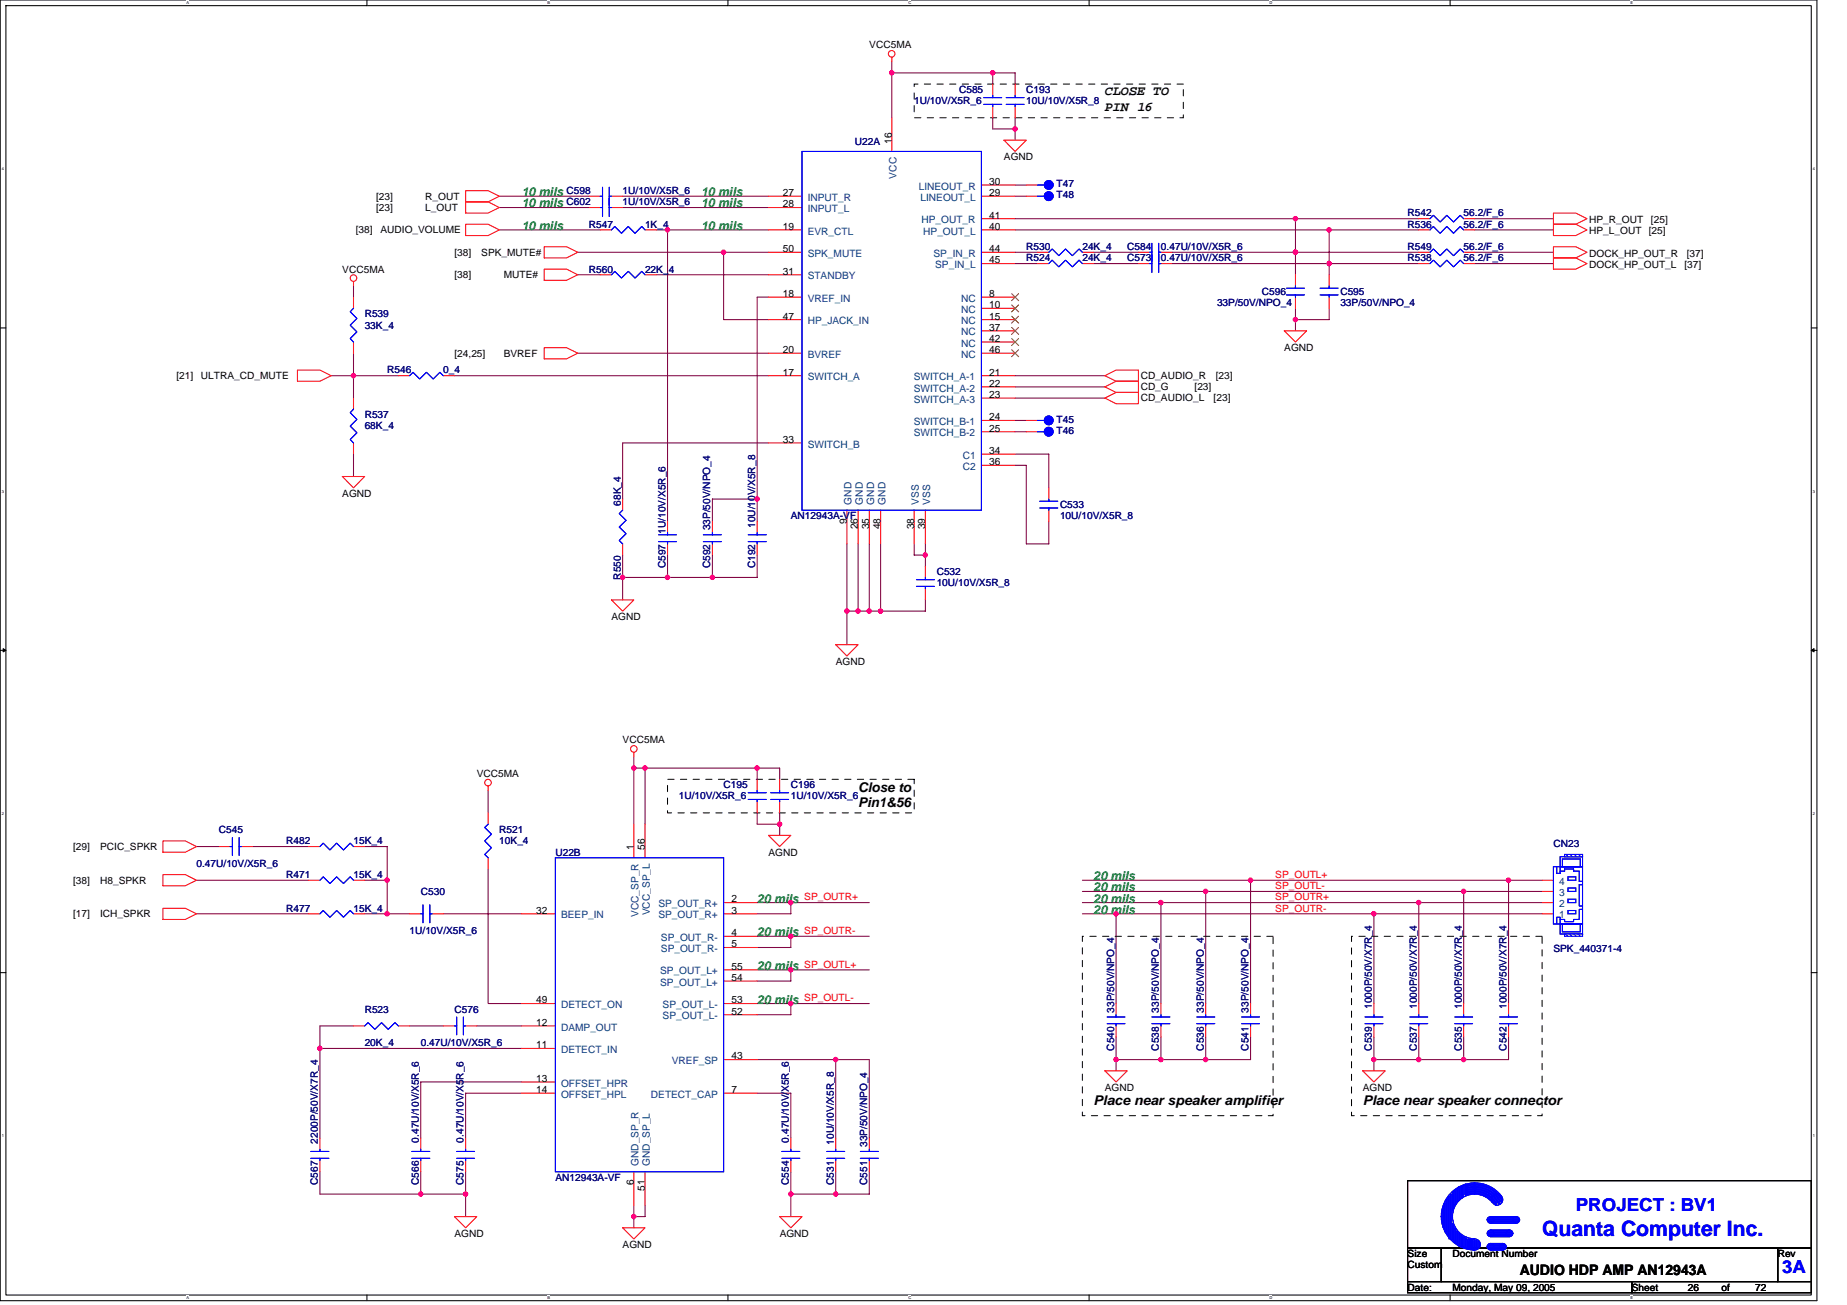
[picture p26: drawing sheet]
<svg xmlns="http://www.w3.org/2000/svg" width="297mm" height="210mm" viewBox="0 0 297 210" stroke-linecap="round" stroke-linejoin="round" font-family="sans-serif">
<defs><g id="words">
<text font-size="3.4" fill="#00f" x="248" y="198.9">Quanta Computer Inc.</text>
<g font-size="2.9" fill="#00f">
<text x="253.4" y="194.7">PROJECT : BV1</text>
<text x="286.6" y="204.8">3A</text>
</g>
<text font-size="2.3" x="244.4" y="205">AUDIO HDP AMP AN12943A</text>
<g font-size="2.2">
<text x="177.7" y="15.3">CLOSE TO</text>
<text x="177.7" y="17.8">PIN 16</text>
<text x="138" y="127.3">Close to</text>
<text x="138" y="129.8">Pin1&amp;56</text>
<text x="175.9" y="177.8">Place near speaker amplifier</text>
<text x="219.2" y="177.8">Place near speaker connector</text>
</g>
<g font-size="2" fill="#008000">
<text x="83.9" y="31.6">10 mils</text>
<text x="83.9" y="33.4">10 mils</text>
<text x="112.8" y="31.6">10 mils</text>
<text x="112.8" y="33.4">10 mils</text>
<text x="83.9" y="37">10 mils</text>
<text x="112.8" y="37">10 mils</text>
<text x="175.9" y="141.6">20 mils</text>
<text x="175.9" y="143.4">20 mils</text>
<text x="121.8" y="145.2">20 mils</text>
<text x="175.9" y="145.2">20 mils</text>
<text x="175.9" y="147">20 mils</text>
<text x="121.8" y="150.6">20 mils</text>
<text x="121.8" y="156">20 mils</text>
<text x="121.8" y="161.4">20 mils</text>
</g>
<g font-size="1.6">
<text x="139.8" y="7.8">VCC5MA</text>
<text x="143.4" y="23.1" transform="rotate(-90 143.4 23.1)">16</text>
<text x="159.1" y="29.7">30</text>
<text x="161.5" y="25.8">AGND</text>
<text x="60.5" y="32.1">[23]</text>
<text x="60.5" y="33.9">[23]</text>
<text x="68.4" y="32.1">R_OUT</text>
<text x="68.4" y="33.9">L_OUT</text>
<text x="125.9" y="31.5">27</text>
<text x="125.9" y="33.4">28</text>
<text x="159.1" y="35.2">41</text>
<text x="159.1" y="31.5">29</text>
<text x="255.6" y="35.9">HP_R_OUT</text>
<text x="265.5" y="35.9">[25]</text>
<text x="57.2" y="37.5">[38]</text>
<text x="61.2" y="37.5">AUDIO_VOLUME</text>
<text x="73.1" y="41.1">[38]</text>
<text x="77.4" y="41.1">SPK_MUTE#</text>
<text x="125.9" y="37">19</text>
<text x="125.9" y="40.6">50</text>
<text x="159.1" y="37">40</text>
<text x="159.1" y="40.6">44</text>
<text x="255.6" y="37.7">HP_L_OUT</text>
<text x="255.6" y="41.3">DOCK_HP_OUT_R</text>
<text x="265.2" y="37.7">[25]</text>
<text x="271.3" y="41.3">[37]</text>
<text x="55.1" y="43.8">VCC5MA</text>
<text x="73.1" y="44.7">[38]</text>
<text x="81" y="44.7">MUTE#</text>
<text x="125.9" y="44.2">31</text>
<text x="125.9" y="47.8">18</text>
<text x="159.1" y="47.8">8</text>
<text x="159.1" y="42.4">45</text>
<text x="255.6" y="43.1">DOCK_HP_OUT_L</text>
<text x="270.9" y="43.1">[37]</text>
<text x="125.9" y="51.4">47</text>
<text x="159.1" y="49.6">10</text>
<text x="159.1" y="51.4">15</text>
<text x="159.1" y="53.2">37</text>
<text x="73.1" y="57.4">[24,25]</text>
<text x="81" y="57.4">BVREF</text>
<text x="125.9" y="56.8">20</text>
<text x="159.1" y="55">42</text>
<text x="159.1" y="56.8">46</text>
<text x="206.5" y="56.5">AGND</text>
<text x="28.4" y="61">[21]</text>
<text x="32.3" y="61">ULTRA_CD_MUTE</text>
<text x="125.9" y="60.4">17</text>
<text x="159.1" y="60.4">21</text>
<text x="159.1" y="62.2">22</text>
<text x="159.1" y="64">23</text>
<text x="183.4" y="61">CD_AUDIO_R</text>
<text x="183.4" y="64.6">CD_AUDIO_L</text>
<text x="183.4" y="62.8">CD_G</text>
<text x="192.1" y="62.8">[23]</text>
<text x="195.2" y="64.6">[23]</text>
<text x="195.5" y="61">[23]</text>
<text x="125.9" y="71.2">33</text>
<text x="159.1" y="67.6">24</text>
<text x="159.1" y="69.4">25</text>
<text x="159.1" y="73">34</text>
<text x="159.1" y="74.8">36</text>
<text x="55.1" y="79.9">AGND</text>
<text x="136.2" y="84.2" transform="rotate(-90 136.2 84.2)">9</text>
<text x="138" y="85.2" transform="rotate(-90 138 85.2)">26</text>
<text x="139.8" y="85.2" transform="rotate(-90 139.8 85.2)">35</text>
<text x="141.6" y="85.2" transform="rotate(-90 141.6 85.2)">48</text>
<text x="147" y="85.2" transform="rotate(-90 147 85.2)">38</text>
<text x="148.8" y="85.2" transform="rotate(-90 148.8 85.2)">39</text>
<text x="98.3" y="99.7">AGND</text>
<text x="134.4" y="107">AGND</text>
<text x="100.1" y="119.6">VCC5MA</text>
<text x="76.7" y="125">VCC5MA</text>
<text x="11.8" y="136.7">[29]</text>
<text x="16.1" y="136.7">PCIC_SPKR</text>
<text x="101.9" y="136.7" transform="rotate(-90 101.9 136.7)">1</text>
<text x="103.7" y="136.7" transform="rotate(-90 103.7 136.7)">56</text>
<text x="123.6" y="137.6">AGND</text>
<text x="11.8" y="142.1">[38]</text>
<text x="16.1" y="142.1">H8_SPKR</text>
<text x="11.8" y="147.5">[17]</text>
<text x="16.1" y="147.5">ICH_SPKR</text>
<text x="86.2" y="147">32</text>
<text x="117.6" y="145.2">2</text>
<text x="117.6" y="147">3</text>
<text x="117.6" y="150.6">4</text>
<text x="117.6" y="152.4">5</text>
<text x="117.6" y="156">55</text>
<text x="86.2" y="161.4">49</text>
<text x="117.6" y="161.4">53</text>
<text x="117.6" y="157.8">54</text>
<text x="86.2" y="165">12</text>
<text x="117.6" y="163.2">52</text>
<text x="86.2" y="168.6">11</text>
<text x="117.6" y="170.4">43</text>
<text x="86.2" y="174">13</text>
<text x="86.2" y="175.8">14</text>
<text x="117.6" y="175.8">7</text>
<text x="177.7" y="175.5">AGND</text>
<text x="219.2" y="175.5">AGND</text>
<text x="101.9" y="190.6" transform="rotate(-90 101.9 190.6)">6</text>
<text x="103.7" y="191.6" transform="rotate(-90 103.7 191.6)">51</text>
<text x="73.1" y="198.9">AGND</text>
<text x="100.1" y="200.7">AGND</text>
<text x="125.4" y="198.9">AGND</text>
<text x="226.4" y="204">Custom</text>
<text x="226.4" y="202.2">Size</text>
<text x="233.6" y="202.2">Document Number</text>
<text x="285.9" y="202.2">Rev</text>
<text x="226.4" y="207.6">Date:</text>
<text x="233.6" y="207.6">Monday, May 09, 2005</text>
<text x="262.4" y="207.6">Sheet</text>
<text x="271.5" y="207.6">26</text>
<text x="276.9" y="207.6">of</text>
<text x="282.3" y="207.6">72</text>
</g>
<g font-size="1.6" fill="#000080">
<text x="147" y="16.8">1U/10V/X5R_6</text>
<text x="154.2" y="15">C585</text>
<text x="165.1" y="15">C193</text>
<text x="165.1" y="16.8">10U/10V/X5R_8</text>
<text x="137.5" y="23.3">U22A</text>
<text x="91.1" y="33">C602</text>
<text x="91.1" y="31.2">C598</text>
<text x="100.1" y="33">1U/10V/X5R_6</text>
<text x="100.1" y="31.2">1U/10V/X5R_6</text>
<text x="169.9" y="31.9">T48</text>
<text x="169.9" y="30.1">T47</text>
<text x="226.4" y="34.8">R542</text>
<text x="235.4" y="34.8">56.2/F_6</text>
<text x="94.7" y="36.6">R547</text>
<text x="103.7" y="36.6">1K_4</text>
<text x="165.1" y="40.2">R530</text>
<text x="174.1" y="40.2">24K_4</text>
<text x="181.3" y="40.2">C584</text>
<text x="186.7" y="40.2">0.47U/10V/X5R_6</text>
<text x="226.4" y="40.2">R549</text>
<text x="226.4" y="36.6">R536</text>
<text x="235.4" y="40.2">56.2/F_6</text>
<text x="235.4" y="36.6">56.2/F_6</text>
<text x="94.7" y="43.8">R560</text>
<text x="103.7" y="43.8">22K_4</text>
<text x="165.1" y="42">R524</text>
<text x="174.1" y="42">24K_4</text>
<text x="181.3" y="42">C573</text>
<text x="186.7" y="42">0.47U/10V/X5R_6</text>
<text x="202.9" y="47.4">C596</text>
<text x="215.6" y="47.4">C595</text>
<text x="226.4" y="42">R538</text>
<text x="235.4" y="42">56.2/F_6</text>
<text x="58.6" y="51">R539</text>
<text x="58.6" y="52.9">33K_4</text>
<text x="195.7" y="49.2">33P/50V/NPO_4</text>
<text x="215.6" y="49.2">33P/50V/NPO_4</text>
<text x="62.3" y="60">R546</text>
<text x="71.3" y="60">0_4</text>
<text x="58.6" y="67.3">R537</text>
<text x="58.6" y="69.1">68K_4</text>
<text x="169.9" y="69.8">T46</text>
<text x="169.9" y="68">T45</text>
<text x="99.8" y="81.3" transform="rotate(-90 99.8 81.3)">68K_4</text>
<text x="127.2" y="83.5">AN12943A-VF</text>
<text x="170.5" y="81.7">C533</text>
<text x="170.5" y="83.5">10U/10V/X5R_8</text>
<text x="107" y="85.9" transform="rotate(-90 107 85.9)">1U/10V/X5R_6</text>
<text x="114.2" y="85.3" transform="rotate(-90 114.2 85.3)">33P/50V/NPO_4</text>
<text x="121.5" y="84.9" transform="rotate(-90 121.5 84.9)">10U/10V/X5R_8</text>
<text x="99.8" y="93.2" transform="rotate(-90 99.8 93.2)">R550</text>
<text x="107" y="91.4" transform="rotate(-90 107 91.4)">C597</text>
<text x="114.2" y="91.4" transform="rotate(-90 114.2 91.4)">C592</text>
<text x="121.5" y="91.4" transform="rotate(-90 121.5 91.4)">C192</text>
<text x="150.6" y="92.5">C532</text>
<text x="150.6" y="94.3">10U/10V/X5R_8</text>
<text x="109.2" y="128.6">1U/10V/X5R_6</text>
<text x="116.4" y="126.8">C195</text>
<text x="127.2" y="126.8">C196</text>
<text x="127.2" y="128.6">1U/10V/X5R_6</text>
<text x="35.2" y="134">C545</text>
<text x="46" y="135.8">R482</text>
<text x="56.8" y="135.8">15K_4</text>
<text x="80.3" y="134">R521</text>
<text x="80.3" y="135.8">10K_4</text>
<text x="89.3" y="137.6">U22B</text>
<text x="249.8" y="136.2">CN23</text>
<text x="31.6" y="139.4">0.47U/10V/X5R_6</text>
<text x="46" y="141.2">R471</text>
<text x="56.8" y="141.2">15K_4</text>
<text x="67.7" y="143.9">C530</text>
<text x="46" y="146.6">R477</text>
<text x="56.8" y="146.6">15K_4</text>
<text x="65.9" y="150.2">1U/10V/X5R_6</text>
<text x="249.8" y="153.1">SPK_440371-4</text>
<text x="58.6" y="162.9">R523</text>
<text x="73.1" y="162.9">C576</text>
<text x="179.2" y="162.9" transform="rotate(-90 179.2 162.9)">33P/50V/NPO_4</text>
<text x="186.4" y="162.9" transform="rotate(-90 186.4 162.9)">33P/50V/NPO_4</text>
<text x="193.6" y="162.9" transform="rotate(-90 193.6 162.9)">33P/50V/NPO_4</text>
<text x="200.8" y="162.9" transform="rotate(-90 200.8 162.9)">33P/50V/NPO_4</text>
<text x="220.6" y="162.3" transform="rotate(-90 220.6 162.3)">1000P/50V/X7R_4</text>
<text x="227.9" y="162.3" transform="rotate(-90 227.9 162.3)">1000P/50V/X7R_4</text>
<text x="235.1" y="162.3" transform="rotate(-90 235.1 162.3)">1000P/50V/X7R_4</text>
<text x="242.3" y="162.3" transform="rotate(-90 242.3 162.3)">1000P/50V/X7R_4</text>
<text x="58.6" y="168.3">20K_4</text>
<text x="67.7" y="168.3">0.47U/10V/X5R_6</text>
<text x="179.2" y="169" transform="rotate(-90 179.2 169)">C540</text>
<text x="186.4" y="169" transform="rotate(-90 186.4 169)">C538</text>
<text x="193.6" y="169" transform="rotate(-90 193.6 169)">C536</text>
<text x="200.8" y="169" transform="rotate(-90 200.8 169)">C541</text>
<text x="220.6" y="169" transform="rotate(-90 220.6 169)">C539</text>
<text x="227.9" y="169" transform="rotate(-90 227.9 169)">C537</text>
<text x="235.1" y="169" transform="rotate(-90 235.1 169)">C535</text>
<text x="242.3" y="169" transform="rotate(-90 242.3 169)">C542</text>
<text x="51.1" y="184" transform="rotate(-90 51.1 184)">2200P/50V/X7R_4</text>
<text x="67.3" y="183.8" transform="rotate(-90 67.3 183.8)">0.47U/10V/X5R_6</text>
<text x="74.6" y="183.8" transform="rotate(-90 74.6 183.8)">0.47U/10V/X5R_6</text>
<text x="126.9" y="183.8" transform="rotate(-90 126.9 183.8)">0.47U/10V/X5R_6</text>
<text x="134.1" y="184.1" transform="rotate(-90 134.1 184.1)">10U/10V/X5R_8</text>
<text x="139.5" y="184.5" transform="rotate(-90 139.5 184.5)">33P/50V/NPO_4</text>
<text x="51.1" y="190.6" transform="rotate(-90 51.1 190.6)">C567</text>
<text x="67.3" y="190.6" transform="rotate(-90 67.3 190.6)">C566</text>
<text x="74.6" y="190.6" transform="rotate(-90 74.6 190.6)">C575</text>
<text x="89.3" y="189.9">AN12943A-VF</text>
<text x="126.9" y="190.6" transform="rotate(-90 126.9 190.6)">C554</text>
<text x="134.1" y="190.6" transform="rotate(-90 134.1 190.6)">C531</text>
<text x="139.5" y="190.6" transform="rotate(-90 139.5 190.6)">C551</text>
</g>
<g font-size="1.6" fill="#004080">
<text x="144.2" y="28.7" transform="rotate(-90 144.2 28.7)">VCC</text>
<text x="129.9" y="32.3">INPUT_R</text>
<text x="129.9" y="34.1">INPUT_L</text>
<text x="147.8" y="30.5">LINEOUT_R</text>
<text x="148" y="32.3">LINEOUT_L</text>
<text x="148.2" y="35.9">HP_OUT_R</text>
<text x="129.9" y="37.7">EVR_CTL</text>
<text x="129.9" y="41.3">SPK_MUTE</text>
<text x="148.5" y="37.7">HP_OUT_L</text>
<text x="150.1" y="41.3">SP_IN_R</text>
<text x="129.9" y="44.9">STANDBY</text>
<text x="150.4" y="43.1">SP_IN_L</text>
<text x="129.9" y="48.5">VREF_IN</text>
<text x="129.9" y="52.2">HP_JACK_IN</text>
<text x="154.6" y="48.5">NC</text>
<text x="154.6" y="50.3">NC</text>
<text x="154.6" y="52.2">NC</text>
<text x="154.6" y="54">NC</text>
<text x="129.9" y="57.6">BVREF</text>
<text x="154.6" y="55.8">NC</text>
<text x="154.6" y="57.6">NC</text>
<text x="129.9" y="61.2">SWITCH_A</text>
<text x="147" y="61.2">SWITCH_A-1</text>
<text x="147" y="63">SWITCH_A-2</text>
<text x="147" y="64.8">SWITCH_A-3</text>
<text x="129.9" y="72">SWITCH_B</text>
<text x="147" y="68.4">SWITCH_B-1</text>
<text x="147" y="70.2">SWITCH_B-2</text>
<text x="154.8" y="73.8">C1</text>
<text x="154.8" y="75.6">C2</text>
<text x="137" y="81.2" transform="rotate(-90 137 81.2)">GND</text>
<text x="138.8" y="81.2" transform="rotate(-90 138.8 81.2)">GND</text>
<text x="140.6" y="81.2" transform="rotate(-90 140.6 81.2)">GND</text>
<text x="142.4" y="81.2" transform="rotate(-90 142.4 81.2)">GND</text>
<text x="147.8" y="81.2" transform="rotate(-90 147.8 81.2)">VSS</text>
<text x="149.6" y="81.2" transform="rotate(-90 149.6 81.2)">VSS</text>
<text x="250.7" y="142.3">4</text>
<text x="90.2" y="147.7">BEEP_IN</text>
<text x="102.7" y="147.5" transform="rotate(-90 102.7 147.5)">VCC_SP_R</text>
<text x="104.5" y="147.2" transform="rotate(-90 104.5 147.2)">VCC_SP_L</text>
<text x="105.9" y="145.9">SP_OUT_R+</text>
<text x="105.9" y="147.7">SP_OUT_R+</text>
<text x="250.7" y="147.7">1</text>
<text x="250.7" y="145.9">2</text>
<text x="250.7" y="144.1">3</text>
<text x="106.3" y="151.3">SP_OUT_R-</text>
<text x="106.3" y="153.1">SP_OUT_R-</text>
<text x="106.2" y="156.7">SP_OUT_L+</text>
<text x="106.2" y="158.5">SP_OUT_L+</text>
<text x="90.2" y="162.2">DETECT_ON</text>
<text x="90.2" y="165.8">DAMP_OUT</text>
<text x="106.6" y="162.2">SP_OUT_L-</text>
<text x="106.6" y="164">SP_OUT_L-</text>
<text x="90.2" y="169.4">DETECT_IN</text>
<text x="108.1" y="171.2">VREF_SP</text>
<text x="90.2" y="174.8">OFFSET_HPR</text>
<text x="90.2" y="176.6">OFFSET_HPL</text>
<text x="104.7" y="176.6">DETECT_CAP</text>
<text x="102.7" y="187.6" transform="rotate(-90 102.7 187.6)">GND_SP_R</text>
<text x="104.5" y="187.6" transform="rotate(-90 104.5 187.6)">GND_SP_L</text>
</g>
<g font-size="1.6" fill="#f00">
<text x="205.1" y="141.2">SP_OUTL+</text>
<text x="205.1" y="143">SP_OUTL-</text>
<text x="129.3" y="144.8">SP_OUTR+</text>
<text x="205.1" y="144.8">SP_OUTR+</text>
<text x="205.1" y="146.6">SP_OUTR-</text>
<text x="129.3" y="150.2">SP_OUTR-</text>
<text x="129.3" y="155.6">SP_OUTL+</text>
<text x="129.3" y="161.1">SP_OUTL-</text>
</g>
<g font-size=".6">
<text x="30" y=".7">A</text>
<text x="88" y=".7">B</text>
<text x="146.1" y=".7">C</text>
<text x="204.2" y=".7">D</text>
<text x="262.2" y=".7">E</text>
<text x=".3" y="27.4">4</text>
<text x="291.5" y="27.4">4</text>
<text x=".3" y="79.2">3</text>
<text x="291.5" y="79.2">3</text>
<text x=".3" y="131.1">2</text>
<text x="291.5" y="131.1">2</text>
<text x=".3" y="182.9">1</text>
<text x="291.5" y="182.9">1</text>
<text x="30" y="209">A</text>
<text x="88" y="209">B</text>
<text x="146.1" y="209">C</text>
<text x="204.2" y="209">D</text>
<text x="262.2" y="209">E</text>
</g>
</g></defs>
<path d="M0 0h292.2v209.2h-292.2zM.9 .9h290.4v207.4h-290.4z" fill="none" stroke="#000" stroke-width=".17"/>
<g fill="#fff">
<path d="M30 .1h.4v.7h-.4z"/>
<path d="M30 208.4h.4v.7h-.4z"/>
</g>
<path d="M59 0v.9M59 208.3v.9" fill="none" stroke="#000" stroke-width=".17"/>
<g fill="#fff">
<path d="M88 .1h.4v.7h-.4z"/>
<path d="M88 208.4h.4v.7h-.4z"/>
</g>
<path d="M117.1 0v.9M117.1 208.3v.9" fill="none" stroke="#000" stroke-width=".17"/>
<g fill="#fff">
<path d="M146.1 .1h.4v.7h-.4z"/>
<path d="M146.1 208.4h.4v.7h-.4z"/>
</g>
<path d="M175.2 0v.9M175.2 208.3v.9" fill="none" stroke="#000" stroke-width=".17"/>
<g fill="#fff">
<path d="M204.2 .1h.4v.7h-.4z"/>
<path d="M204.2 208.4h.4v.7h-.4z"/>
</g>
<path d="M233.2 0v.9M233.2 208.3v.9" fill="none" stroke="#000" stroke-width=".17"/>
<g fill="#fff">
<path d="M262.2 .1h.4v.7h-.4z"/>
<path d="M262.2 208.4h.4v.7h-.4z"/>
<path d="M.3 26.8h.3v.7h-.3z"/>
<path d="M291.5 26.8h.4v.7h-.4z"/>
<path d="M.3 78.7h.3v.7h-.3z"/>
<path d="M291.5 78.7h.4v.7h-.4z"/>
</g>
<path d="M0 52.7h.9M291.3 52.7h.9" fill="none" stroke="#000" stroke-width=".17"/>
<g fill="#fff">
<path d="M.3 130.5h.3v.7h-.3z"/>
<path d="M291.5 130.5h.4v.7h-.4z"/>
</g>
<path d="M0 104.6h.9M291.3 104.6h.9" fill="none" stroke="#000" stroke-width=".17"/>
<path d="M.5 104.3l.4 .3-.4 .3zM291.3 104.6l.4-.3v.6z" fill="#000" stroke="#000" stroke-width=".16"/>
<g fill="#fff">
<path d="M.3 182.4h.3v.6h-.3z"/>
<path d="M291.5 182.4h.4v.6h-.4z"/>
</g>
<path d="M0 156.4h.9M291.3 156.4h.9M226.4 189.9h64.9v10.8h-64.9zM226.4 200.7h5.4v5.4h-5.4zM226.4 206.1h36v1.8h-36zM231.8 200.7h54.1v5.4h-54.1zM262.4 206.1h28.9v1.8h-28.9zM285.9 200.7h5.4v5.4h-5.4z" fill="none" stroke="#000" stroke-width=".17"/>
<g fill="none" stroke="#800040" stroke-width=".17">
<path d="M143.4 9.9v9M143.4 11.7h19.9v1.8M159.7 18.9v1.8h3.6v1.8M159.7 11.7v1.8M163.3 18.9v1.8M80.3 37h16.2M80.3 31.6h14.4M80.3 33.4h14.4M100.1 31.6h23.5M100.1 33.4h23.5M105.6 37h18M107.4 37v46.9"/>
<path d="M163.3 35.2h64.9M163.3 37h64.9M163.3 31.6h1.8M163.3 29.8h1.8M208.3 35.2v9M213.8 37v7.2M237.2 35.2h12.6M237.2 37h12.6M56.9 46v1.8M56.9 56.8v7.2M92.9 40.6h23.5v10.8h7.2M92.9 56.8h30.7"/>
<path d="M92.9 44.2h3.6M105.6 44.2h18M116.4 40.6h7.2M123.6 47.8h-1.8v36.1M163.3 42.4h3.6M163.3 40.6h3.6M175.9 42.4h7.2M175.9 40.6h7.2M188.5 42.4h39.7M188.5 40.6h39.7M208.3 49.6v3.6M213.8 49.6v1.8h-5.5"/>
<path d="M237.2 42.4h12.6M237.2 40.6h12.6M53.3 60.4h10.8M56.9 73v3.6M73.1 60.4h50.5M123.6 71.2h-23.5v9.1M163.3 73h5.4v5.5M163.3 74.8h1.8v12.7h3.6v-3.6M163.3 60.4h14.4M163.3 64h14.4M163.3 62.2h14.4M163.3 67.6h1.8"/>
<path d="M163.3 69.4h1.8M100.1 89.3v7.2M107.4 89.3v3.6M114.6 89.3v3.6M121.8 89.3v3.6h-21.7M121.8 80.3h-7.2v3.6M136.2 87.5v16.2M138 87.5v10.8M139.8 87.5v10.8M141.6 87.5v10.8M147 87.5v1.8h1.8M148.8 96.5v1.8h-12.6"/>
<path d="M148.8 87.5v3.6M31.6 136.2h3.6M40.6 136.2h9M58.6 136.2h3.7v10.8M78.5 139.8v21.6h5.4M78.5 127.1v3.6M101.9 121.7v10.9M101.9 123.5h23.5v1.8M103.7 123.5v9.1M121.8 123.5v1.8M121.8 130.7v1.9h3.6M125.4 130.7v3.7"/>
<path d="M31.6 147h18M31.6 141.6h18M58.6 147h7.3M58.6 141.6h3.7M71.3 147h12.6M121.8 150.6h5.4v1.8h-5.4M121.8 145.2h18M121.8 156h18M127.2 150.6h12.6M127.2 145.2v1.8h-5.4M127.2 156v1.8h-5.4M174.1 145.2h73.9"/>
<path d="M174.1 147h73.9M174.1 141.6h73.9M174.1 143.4h73.9M179.5 147v14.4M186.7 145.2v16.2M193.9 143.4v18M201.1 141.6v19.8M221 147v14.4M228.2 145.2v16.2M235.4 143.4v18M242.6 141.6v19.8M51.5 168.6h32.4"/>
<path d="M56.9 165h-5.4v18M65.9 165h5.4M76.7 165h7.2M83.9 175.8h-9v7.2M83.9 174h-16.2v9M121.8 161.4h5.4v1.8h-5.4M121.8 170.4h18v12.6M121.8 175.8h5.4v7.2M127.2 161.4h12.6M134.4 170.4v12.6M179.5 166.8v5.4M186.7 166.8v3.6"/>
<path d="M193.9 166.8v3.6M201.1 166.8v3.6h-21.6M221 166.8v5.4M228.2 166.8v3.6M235.4 166.8v3.6M242.6 166.8v3.6h-21.6M51.5 188.5v3.6h23.4M67.7 188.5v3.6M74.9 188.5v7.2M101.9 193.9v3.6M103.7 193.9v1.8h-1.8M127.2 188.5v7.2"/>
<path d="M134.4 188.5v3.6M139.8 188.5v3.6h-12.6"/>
</g>
<g fill="#f0f" stroke="#f0f" stroke-width=".17">
<circle cx="101.9" cy="123.5" r=".35"/>
<circle cx="139.8" cy="98.3" r=".35"/>
<circle cx="138" cy="98.3" r=".35"/>
<circle cx="136.2" cy="98.3" r=".35"/>
<circle cx="141.6" cy="98.3" r=".35"/>
<circle cx="101.9" cy="195.7" r=".35"/>
<circle cx="127.2" cy="150.6" r=".35"/>
<circle cx="127.2" cy="145.2" r=".35"/>
<circle cx="127.2" cy="161.4" r=".35"/>
<circle cx="127.2" cy="156" r=".35"/>
<circle cx="134.4" cy="170.4" r=".35"/>
<circle cx="134.4" cy="192.1" r=".35"/>
<circle cx="127.2" cy="192.1" r=".35"/>
<circle cx="51.4" cy="168.6" r=".35"/>
<circle cx="74.9" cy="192.1" r=".35"/>
<circle cx="67.7" cy="192.1" r=".35"/>
<circle cx="62.3" cy="147" r=".35"/>
<circle cx="62.3" cy="141.6" r=".35"/>
<circle cx="148.8" cy="89.3" r=".35"/>
<circle cx="208.3" cy="35.2" r=".35"/>
<circle cx="213.7" cy="37" r=".35"/>
<circle cx="208.3" cy="40.6" r=".35"/>
<circle cx="213.7" cy="42.4" r=".35"/>
<circle cx="208.3" cy="51.4" r=".35"/>
<circle cx="159.6" cy="11.7" r=".35"/>
<circle cx="56.8" cy="60.4" r=".35"/>
<circle cx="116.4" cy="40.6" r=".35"/>
<circle cx="121.8" cy="80.3" r=".35"/>
<circle cx="114.6" cy="92.9" r=".35"/>
<circle cx="100.1" cy="92.9" r=".35"/>
<circle cx="107.3" cy="37" r=".35"/>
<circle cx="107.3" cy="92.9" r=".35"/>
<circle cx="193.9" cy="170.4" r=".35"/>
<circle cx="186.7" cy="170.4" r=".35"/>
<circle cx="186.7" cy="145.2" r=".35"/>
<circle cx="228.2" cy="145.2" r=".35"/>
<circle cx="242.6" cy="141.6" r=".35"/>
<circle cx="235.4" cy="170.4" r=".35"/>
<circle cx="228.2" cy="170.4" r=".35"/>
<circle cx="179.5" cy="170.4" r=".35"/>
<circle cx="220.9" cy="147" r=".35"/>
<circle cx="201.1" cy="141.6" r=".35"/>
<circle cx="235.4" cy="143.4" r=".35"/>
<circle cx="179.5" cy="147" r=".35"/>
<circle cx="193.9" cy="143.4" r=".35"/>
<circle cx="220.9" cy="170.4" r=".35"/>
<circle cx="143.4" cy="11.7" r=".35"/>
<circle cx="163.2" cy="20.7" r=".35"/>
<circle cx="125.4" cy="132.6" r=".35"/>
<circle cx="103.7" cy="123.5" r=".35"/>
<circle cx="121.8" cy="123.5" r=".35"/>
</g>
<g fill="none" stroke="#f00" stroke-width=".17">
<path d="M143.4 9.2v.7M143.4 18.9v5.5M159.7 13.5v1.8M159.7 17.1v1.8M163.3 13.5v1.8M163.3 17.1v1.8M74.9 30.7h3.6l1.8 .9-1.8 .9h-3.6zM74.9 32.5h3.6l1.8 .9-1.8 .9h-3.6zM74.9 36.1h3.6l1.8 .9-1.8 .9h-3.6zM87.5 39.7h3.6l1.8 .9-1.8 .9h-3.6zM94.7 31.6h1.8M94.7 33.4h1.8"/>
<path d="M96.5 37h1.8M98.3 31.6h1.8M98.3 33.4h1.8M103.7 37h1.9M123.6 31.6h5.4M123.6 37h5.4M123.6 33.4h5.4M157.8 31.6h5.5M157.8 29.8h5.5M157.8 37h5.5M157.8 35.2h5.5M161.5 22.5h3.6l-1.8 1.9z"/>
<path d="M165.1 31.6h1.8M165.1 29.8h1.8M228.2 37h1.8M228.2 35.2h1.8M235.4 37h1.8M235.4 35.2h1.8M249.8 34.3h3.6l1.8 .9-1.8 .9h-3.6zM249.8 36.1h3.6l1.8 .9-1.8 .9h-3.6zM249.8 39.7h3.6l1.8 .9-1.8 .9h-3.6zM47.8 59.5h3.7l1.8 .9-1.8 .9h-3.7zM56.9 45.3v.7M56.9 47.8v1.8"/>
<path d="M56.9 55v1.8M87.5 55.9h3.6l1.8 .9-1.8 .9h-3.6zM87.5 43.3h3.6l1.8 .9-1.8 .9h-3.6zM123.6 40.6h5.4M123.6 47.8h5.4M123.6 51.4h5.4M123.6 56.8h5.4M123.6 44.2h5.4M157.8 40.6h5.5M157.8 42.4h5.5M157.8 47.8h5.5M157.8 49.6h5.5"/>
<path d="M157.8 51.4h5.5M157.8 53.2h5.5M157.8 55h5.5M157.8 56.8h5.5M166.9 40.6h1.8M166.9 42.4h1.8M174.1 40.6h1.8M174.1 42.4h1.8M183.1 40.6h1.8M183.1 42.4h1.8M186.7 40.6h1.8M186.7 42.4h1.8"/>
<path d="M206.5 53.2h3.6l-1.8 1.8zM208.3 44.2v1.8M208.3 47.8v1.8M213.8 44.2v1.8M213.8 47.8v1.8M228.2 40.6h1.8M228.2 42.4h1.8M235.4 40.6h1.8M235.4 42.4h1.8M249.8 41.5h3.6l1.8 .9-1.8 .9h-3.6zM55.1 76.6h3.5l-1.7 1.9zM56.9 64v1.8"/>
<path d="M56.9 71.2v1.8M64.1 60.4h1.8M71.3 60.4h1.8M123.6 60.4h5.4M123.6 71.2h5.4M157.8 60.4h5.5M157.8 69.4h5.5M157.8 67.6h5.5M157.8 62.2h5.5M157.8 64h5.5M157.8 73h5.5M157.8 74.8h5.5"/>
<path d="M165.1 69.4h1.8M165.1 67.6h1.8M168.7 78.5v1.8M177.7 60.4l1.8-.9h3.6v1.8h-3.6zM177.7 64l1.8-.9h3.6v1.8h-3.6zM177.7 62.2l1.8-.9h3.6v1.8h-3.6zM98.3 96.5h3.6l-1.8 1.8zM100.1 80.3v1.8M100.1 87.5v1.8M107.4 83.9v1.8M107.4 87.5v1.8M114.6 83.9v1.8"/>
<path d="M114.6 87.5v1.8M121.8 83.9v1.8M121.8 87.5v1.8M136.2 82.1v5.4M138 82.1v5.4M139.8 82.1v5.4M141.6 82.1v5.4M147 82.1v5.4M148.8 82.1v5.4M148.8 91.1v1.8M148.8 94.7v1.8M168.7 82.1v1.8"/>
<path d="M134.4 103.7h3.6l-1.8 1.8zM26.2 135.3h3.6l1.8 .9-1.8 .9h-3.6zM35.2 136.2h1.8M38.8 136.2h1.8M49.6 136.2h1.9M56.9 136.2h1.7M78.5 126.4v.7M78.5 130.7v1.9M78.5 138v1.8M101.9 121v.7M101.9 132.6v5.4M103.7 132.6v5.4"/>
<path d="M123.6 134.4h3.6l-1.8 1.8zM125.4 125.3v1.8M125.4 128.9v1.8M26.2 140.7h3.6l1.8 .9-1.8 .9h-3.6zM26.2 146.1h3.6l1.8 .9-1.8 .9h-3.6zM49.6 141.6h1.9M56.9 141.6h1.7M65.9 147h1.8M69.5 147h1.8M83.9 147h5.4M116.4 147h5.4M116.4 145.2h5.4"/>
<path d="M116.4 150.6h5.4M116.4 152.4h5.4M116.4 156h5.4M116.4 157.8h5.4M248 147h1.8M248 145.2h1.8M248 141.6h1.8M248 143.4h1.8M56.9 165h1.7M64.1 165h1.8M71.3 165h1.8M74.9 165h1.8"/>
<path d="M83.9 165h5.4M83.9 161.4h5.4M83.9 175.8h5.4M83.9 168.6h5.4M83.9 174h5.4M116.4 161.4h5.4M116.4 163.2h5.4M116.4 170.4h5.4M116.4 175.8h5.4M177.7 172.2h3.6l-1.8 1.8zM179.5 161.4v1.8M179.5 165v1.8"/>
<path d="M186.7 161.4v1.8M186.7 165v1.8M193.9 161.4v1.8M193.9 165v1.8M201.1 161.4v1.8M201.1 165v1.8M219.2 172.2h3.6l-1.8 1.8zM221 161.4v1.8M221 165v1.8M228.2 161.4v1.8M228.2 165v1.8M235.4 161.4v1.8"/>
<path d="M235.4 165v1.8M242.6 161.4v1.8M242.6 165v1.8M51.5 183v1.8M51.5 186.7v1.8M67.7 183v1.8M67.7 186.7v1.8M73.1 195.7h3.6l-1.8 1.8zM74.9 183v1.8M74.9 186.7v1.8M100.1 197.5h3.6l-1.8 1.8zM101.9 188.5v5.4"/>
<path d="M103.7 188.5v5.4M125.4 195.7h3.6l-1.8 1.8zM134.4 183v1.8M134.4 186.7v1.8M139.8 183v1.8M139.8 186.7v1.8"/>
<circle cx="143.4" cy="8.7" r=".53"/>
<circle cx="56.9" cy="44.7" r=".53"/>
<circle cx="78.5" cy="125.9" r=".53"/>
<circle cx="101.9" cy="120.5" r=".53"/>
</g>
<path d="M147 13.5h43.3v5.4h-43.3zM107.4 125.3h39.6v5.4h-39.6zM174.1 150.6h30.6v28.9h-30.6zM217.4 150.6h30.6v28.9h-30.6z" fill="none" stroke="#000" stroke-width=".16" stroke-dasharray="1 1 1 1 1 1 1 1"/>
<g fill="#00f" stroke="#00f" stroke-width=".17">
<circle cx="168.7" cy="31.5" r=".71"/>
<circle cx="168.7" cy="29.7" r=".71"/>
<circle cx="168.7" cy="69.4" r=".71"/>
<circle cx="168.7" cy="67.6" r=".71"/>
</g>
<g fill="none" stroke="#00f" stroke-width=".17">
<path d="M158.2 15.7h2.9M158.2 16.8h2.9M159.7 15.3v.4M159.7 16.8v.3M161.8 15.7h2.9M161.8 16.8h2.9M163.3 15.3v.4M163.3 16.8v.3M96.5 31.6h.4M96.5 33.4h.4M96.9 30.1v4.7M98 31.6h.3"/>
<path d="M98 33.4h.3M98 30.1v4.7M98.3 37l.6-.6 1 1.1 1.1-1.1 1.1 1.1 1.1-1.1 .5 .6M129 24.4h28.8v57.7h-28.8zM166.9 31.6h1.1M166.9 29.8h1.1M185.2 39.1v4.7M186.3 39.1v4.7M230 35.2l.5-.6 1.1 1.1 1.1-1.1 1.1 1.1 1-1.1 .6 .6M230 37l.5-.6 1.1 1.1 1.1-1.1 1.1 1.1 1-1.1 .6 .6M56.9 49.6l-.6 .5 1.1 1.1-1.1 1.1 1.1 1.1-1.1 1.1 .6 .5M168.7 40.6l.5-.6 1.1 1.1 1.1-1.1 1.1 1.1 1-1.1 .6 .6"/>
<path d="M168.7 42.4l.5-.6 1.1 1.1 1.1-1.1 1.1 1.1 1-1.1 .6 .6M184.9 40.6h.3M184.9 42.4h.3M186.3 40.6h.4M186.3 42.4h.4M206.9 47.4h2.9M206.9 46.4h2.9M208.3 46v.4M208.3 47.4v.4M212.3 47.4h2.9M212.3 46.4h2.9M213.8 46v.4"/>
<path d="M213.8 47.4v.4M230 40.6l.5-.6 1.1 1.1 1.1-1.1 1.1 1.1 1-1.1 .6 .6M230 42.4l.5-.6 1.1 1.1 1.1-1.1 1.1 1.1 1-1.1 .6 .6M56.9 65.8l-.6 .6 1.1 1.1-1.1 1 1.1 1.1-1.1 1.1 .6 .5M65.9 60.4l.5-.5 1.1 1.1 1.1-1.1 1.1 1.1 1-1.1 .6 .5M166.9 69.4h1.1M166.9 67.6h1.1M100.1 82.1l-.5 .5 1.1 1.1-1.1 1.1 1.1 1.1-1.1 1 .5 .6M105.9 87.1h2.9M105.9 86h2.9M107.4 85.7v.3M107.4 87.1v.4"/>
<path d="M113.1 87.1h2.9M113.1 86h2.9M114.6 85.7v.3M114.6 87.1v.4M120.3 87.1h2.9M120.3 86h2.9M121.8 85.7v.3M121.8 87.1v.4M147.4 93.2h2.9M147.4 94.3h2.9M148.8 92.9v.3M148.8 94.3v.4"/>
<path d="M167.2 80.6h2.9M167.2 81.7h2.9M168.7 80.3v.3M168.7 81.7v.4M37 136.2h.4M37.4 134.7v2.9M38.5 136.2h.3M38.5 134.7v2.9M51.5 136.2l.5-.6 1.1 1.1 1-1.1 1.1 1.1 1.1-1.1 .6 .6M78.5 132.6l-.5 .5 1 1.1-1 1.1 1 1.1-1 1 .5 .6M89.3 138h27.1v50.5h-27.1zM123.9 128.6h2.9"/>
<path d="M123.9 127.5h2.9M125.4 127.1v.4M125.4 128.6v.3M249.8 139.4h4.7v9.2h-4.7zM250.4 139.4v1.1h.5v-1.1M250.9 137.8h3.6v1.6h-3.6zM251.3 138.2h2.8v1.2h-2.8zM51.5 141.6l.5-.6 1.1 1.1 1-1.1 1.1 1.1 1.1-1.1 .6 .6M67.7 147h.3M68 145.5v2.9M69.1 147h.4M69.1 145.5v2.9"/>
<path d="M250.4 148.6v-1.1h.5v1.1M250.9 140.1h.7v-.3h1.5v.3h.9v1.7h.5M250.9 148.6h3.6v1.6h-3.6zM251.3 148.6h2.8v1.3h-2.8zM252.2 146.5h1.2v.5h-1.2zM252.2 144.6h1.2v.6h-1.2zM252.2 142.8h1.2v.6h-1.2zM252.2 141h1.2v.6h-1.2zM254.5 142.3h-.5v3.4h.5M254.5 146.3h-.5v1.6h-.9v.4h-1.5v-.4h-.7M58.6 165l.6-.5 1.1 1.1 1.1-1.1 1 1.1 1.1-1.1 .6 .5M73.1 165h.3"/>
<path d="M73.4 163.6v2.9M74.5 165h.4M74.5 163.6v2.9M178.1 164.7h2.8M178.1 163.6h2.8M179.5 163.2v.4M179.5 164.7v.3M185.2 164.7h2.9M185.2 163.6h2.9M186.7 163.2v.4M186.7 164.7v.3M192.5 164.7h2.9"/>
<path d="M192.5 163.6h2.9M193.9 163.2v.4M193.9 164.7v.3M199.7 164.7h2.9M199.7 163.6h2.9M201.1 163.2v.4M201.1 164.7v.3M219.5 164.7h2.9M219.5 163.6h2.9M221 163.2v.4M221 164.7v.3M226.7 164.7h2.9"/>
<path d="M226.7 163.6h2.9M228.2 163.2v.4M228.2 164.7v.3M234 164.7h2.8M234 163.6h2.8M235.4 163.2v.4M235.4 164.7v.3M241.2 164.7h2.8M241.2 163.6h2.8M242.6 163.2v.4M242.6 164.7v.3M50 186.3h2.9"/>
<path d="M50 185.2h2.9M51.5 184.8v.4M51.5 186.3v.4M66.2 186.3h2.9M66.2 185.2h2.9M67.7 184.8v.4M67.7 186.3v.4M73.4 186.3h2.9M73.4 185.2h2.9M74.9 184.8v.4M74.9 186.3v.4M133 186.3h2.8"/>
<path d="M133 185.2h2.8M134.4 184.8v.4M134.4 186.3v.4M138.4 186.3h2.9M138.4 185.2h2.9M139.8 184.8v.4M139.8 186.3v.4M232 194.4v2.5l.2 .6v-3.6l.1-.4v4.5l.2 .2v-5.1l.2-.3v5.8l.2 .1v-6.1l.1-.2v6.9M233.2 199.3v-7l.2-.2v7.4h.2v-2.7l.2 .3v2.5l.2 .2v-2.3l.1 .3v2.2l.2 .2v-2.2l.2 .2v2.2h.2v-2l.1 .2v2h.2v-1.9l.2 .2v1.7l.2 .1v-1.8l.2 .2v1.6h.2v-1.4M233.6 191.7v3.1l.2-.6v-2.5l.2-.2v2.4l.1-.2v-2.4l.2-.1v2.1l.2-.2v-2.1h.2v2l.1-.2v-1.8l.2-.2v1.8l.2-.2v-1.6l.2-.2v1.8M235.6 190.6l.2-.1v1.8l-.2-.2zM235.8 199.1v.2h.1v1.4h.2v-1.4h.2v1.6h-.4l.6-1.6v1.6l.2-.2v-1.4l.1 .3v1.3h.2v-1.4h.2v1.4h.2v-1.4h.1v1.4l.2-.2v-1.1l.2 .2v.8"/>
<path d="M235.8 191.6l1.3-.3a4.3 4.3 0 0 1 3.9 2.4M235.8 191.4a4.6 4.6 0 0 1 5.4 2.3M235.8 191.2l1.3-.2a4.7 4.7 0 0 1 4.2 2.4M235.8 191a4.9 4.9 0 0 1 5.6 2.4M235.8 192.2a3.8 3.8 0 0 1 4.7 1.7M235.8 192l1.3-.3a3.9 3.9 0 0 1 3.6 2.2M235.8 191.8a4.2 4.2 0 0 1 4.9 1.7M235.9 190.8l1.2-.2a5 5 0 0 1 4.5 2.6M235.9 192.1v-1.5a5.2 5.2 0 0 1 5.7 2.4M239.3 195.9h4.9v.1h-5v.2h5.2l-.2 .2h-4.9l.2 .2h4.7M239.3 198h3.8v.2h-3.8l-.1 .2h4.1l-.2 .2h-3.9l.3 .1h3.5M239.7 198.9h3.1"/>
<path d="M239.7 197.8h3.1M239.7 196.8h4.2M239.7 195.7h4.2M240 193.4a3.6 3.6 0 0 0-2.9-1.3h.1a3.6 3.6 0 0 0-3.6 3.6 3.6 3.6 0 0 0 3.6 3.6M241.4 192.3a5.4 5.4 0 0 0-4.3-2h.1a5.4 5.4 0 0 0-5.4 5.4 5.4 5.4 0 0 0 5.4 5.4M239.3 200.2h2.8v.2h-2.9v.2h3l-.1 .1h-2.9l.3 .2h2.6M239.7 200h2M239.7 201.1h2"/>
<circle cx="239.7" cy="196.2" r=".53"/>
<circle cx="239.7" cy="198.4" r=".53"/>
<circle cx="240.8" cy="193" r=".89"/>
<circle cx="242.8" cy="198.4" r=".53"/>
<circle cx="243.9" cy="196.2" r=".53"/>
<circle cx="237.2" cy="200.2" r=".89"/>
<circle cx="239.7" cy="200.5" r=".53"/>
<circle cx="241.7" cy="200.5" r=".53"/>
</g>
<path d="M162.7 47.2l1.1 1.2M162.7 49l1.1 1.2M162.7 50.9l1.1 1.1M162.7 52.7l1.1 1.1M162.7 54.5l1.1 1.1M162.7 56.3l1.1 1.1M163.8 47.2l-1.1 1.2M163.8 49l-1.1 1.2M163.8 50.9l-1.1 1.1M163.8 52.7l-1.1 1.1M163.8 54.5l-1.1 1.1M163.8 56.3l-1.1 1.1" fill="none" stroke="#804000" stroke-width=".16"/>
<path d="M251.6 137.4h2.9v.4h-2.9z" fill="#fff"/>
<path d="M251.6 137.4v.4h2.9v-.4z" fill-rule="evenodd" fill="#00f" stroke="#00f" stroke-width=".17"/>
<path d="M251.6 150.2h2.9v.4h-2.9z" fill="#fff"/>
<path d="M251.6 150.2v.4h2.9v-.4z" fill-rule="evenodd" fill="#00f" stroke="#00f" stroke-width=".17"/>
<g fill="none" stroke="#00f" stroke-width=".17">
<path d="M249.8 139.4h4.7v9.2h-4.7zM250.4 139.4v1.1h.5v-1.1M250.9 137.8h3.6v1.6h-3.6zM251.3 138.2h2.8v1.2h-2.8zM250.4 148.6v-1.1h.5v1.1M250.9 140.1h.7v-.3h1.5v.3h.9v1.7h.5M250.9 148.6h3.6v1.6h-3.6zM251.3 148.6h2.8v1.3h-2.8zM252.2 146.5h1.2v.5h-1.2zM252.2 144.6h1.2v.6h-1.2zM252.2 142.8h1.2v.6h-1.2zM252.2 141h1.2v.6h-1.2z"/>
<path d="M254.5 142.3h-.5v3.4h.5M254.5 146.3h-.5v1.6h-.9v.4h-1.5v-.4h-.7"/>
</g>
<path d="M251.6 137.4h2.9v.4h-2.9z" fill="#fff"/>
<path d="M251.6 137.4v.4h2.9v-.4z" fill-rule="evenodd" fill="#00f" stroke="#00f" stroke-width=".17"/>
<path d="M251.6 150.2h2.9v.4h-2.9z" fill="#fff"/>
<path d="M251.6 150.2v.4h2.9v-.4z" fill-rule="evenodd" fill="#00f" stroke="#00f" stroke-width=".17"/>
<path d="M96.5 44.2h1.8M103.7 44.2h1.9M121.8 125.3v1.8M121.8 128.9v1.8M49.6 147h1.9M56.9 147h1.7M127.2 183v1.8M127.2 186.7v1.8" fill="none" stroke="#f00" stroke-width=".17"/>
<path d="M98.3 44.2l.6-.6 1 1.1 1.1-1.1 1.1 1.1 1.1-1.1 .5 .6M120.3 128.6h2.9M120.3 127.5h2.9M121.8 127.1v.4M121.8 128.6v.3M51.5 147l.5-.5 1.1 1 1-1 1.1 1 1.1-1 .6 .5M125.7 186.3h2.9M125.7 185.2h2.9M127.2 184.8v.4M127.2 186.3v.4" fill="none" stroke="#00f" stroke-width=".17"/>
<g fill="#f0f" stroke="#f0f" stroke-width=".17">
<circle cx="101.9" cy="123.5" r=".35"/>
<circle cx="139.8" cy="98.3" r=".35"/>
<circle cx="138" cy="98.3" r=".35"/>
<circle cx="136.2" cy="98.3" r=".35"/>
<circle cx="141.6" cy="98.3" r=".35"/>
<circle cx="101.9" cy="195.7" r=".35"/>
<circle cx="127.2" cy="150.6" r=".35"/>
<circle cx="127.2" cy="145.2" r=".35"/>
<circle cx="127.2" cy="161.4" r=".35"/>
<circle cx="127.2" cy="156" r=".35"/>
<circle cx="134.4" cy="170.4" r=".35"/>
<circle cx="134.4" cy="192.1" r=".35"/>
<circle cx="127.2" cy="192.1" r=".35"/>
<circle cx="51.4" cy="168.6" r=".35"/>
<circle cx="74.9" cy="192.1" r=".35"/>
<circle cx="67.7" cy="192.1" r=".35"/>
<circle cx="62.3" cy="147" r=".35"/>
<circle cx="62.3" cy="141.6" r=".35"/>
<circle cx="148.8" cy="89.3" r=".35"/>
<circle cx="208.3" cy="35.2" r=".35"/>
<circle cx="213.7" cy="37" r=".35"/>
<circle cx="208.3" cy="40.6" r=".35"/>
<circle cx="213.7" cy="42.4" r=".35"/>
<circle cx="208.3" cy="51.4" r=".35"/>
<circle cx="159.6" cy="11.7" r=".35"/>
<circle cx="56.8" cy="60.4" r=".35"/>
<circle cx="116.4" cy="40.6" r=".35"/>
<circle cx="121.8" cy="80.3" r=".35"/>
<circle cx="114.6" cy="92.9" r=".35"/>
<circle cx="100.1" cy="92.9" r=".35"/>
<circle cx="107.3" cy="37" r=".35"/>
<circle cx="107.3" cy="92.9" r=".35"/>
<circle cx="193.9" cy="170.4" r=".35"/>
<circle cx="186.7" cy="170.4" r=".35"/>
<circle cx="186.7" cy="145.2" r=".35"/>
<circle cx="228.2" cy="145.2" r=".35"/>
<circle cx="242.6" cy="141.6" r=".35"/>
<circle cx="235.4" cy="170.4" r=".35"/>
<circle cx="228.2" cy="170.4" r=".35"/>
<circle cx="179.5" cy="170.4" r=".35"/>
<circle cx="220.9" cy="147" r=".35"/>
<circle cx="201.1" cy="141.6" r=".35"/>
<circle cx="235.4" cy="143.4" r=".35"/>
<circle cx="179.5" cy="147" r=".35"/>
<circle cx="193.9" cy="143.4" r=".35"/>
<circle cx="220.9" cy="170.4" r=".35"/>
<circle cx="143.4" cy="11.7" r=".35"/>
<circle cx="163.2" cy="20.7" r=".35"/>
<circle cx="125.4" cy="132.6" r=".35"/>
<circle cx="103.7" cy="123.5" r=".35"/>
<circle cx="121.8" cy="123.5" r=".35"/>
</g>
<use href="#words"/>
</svg>
